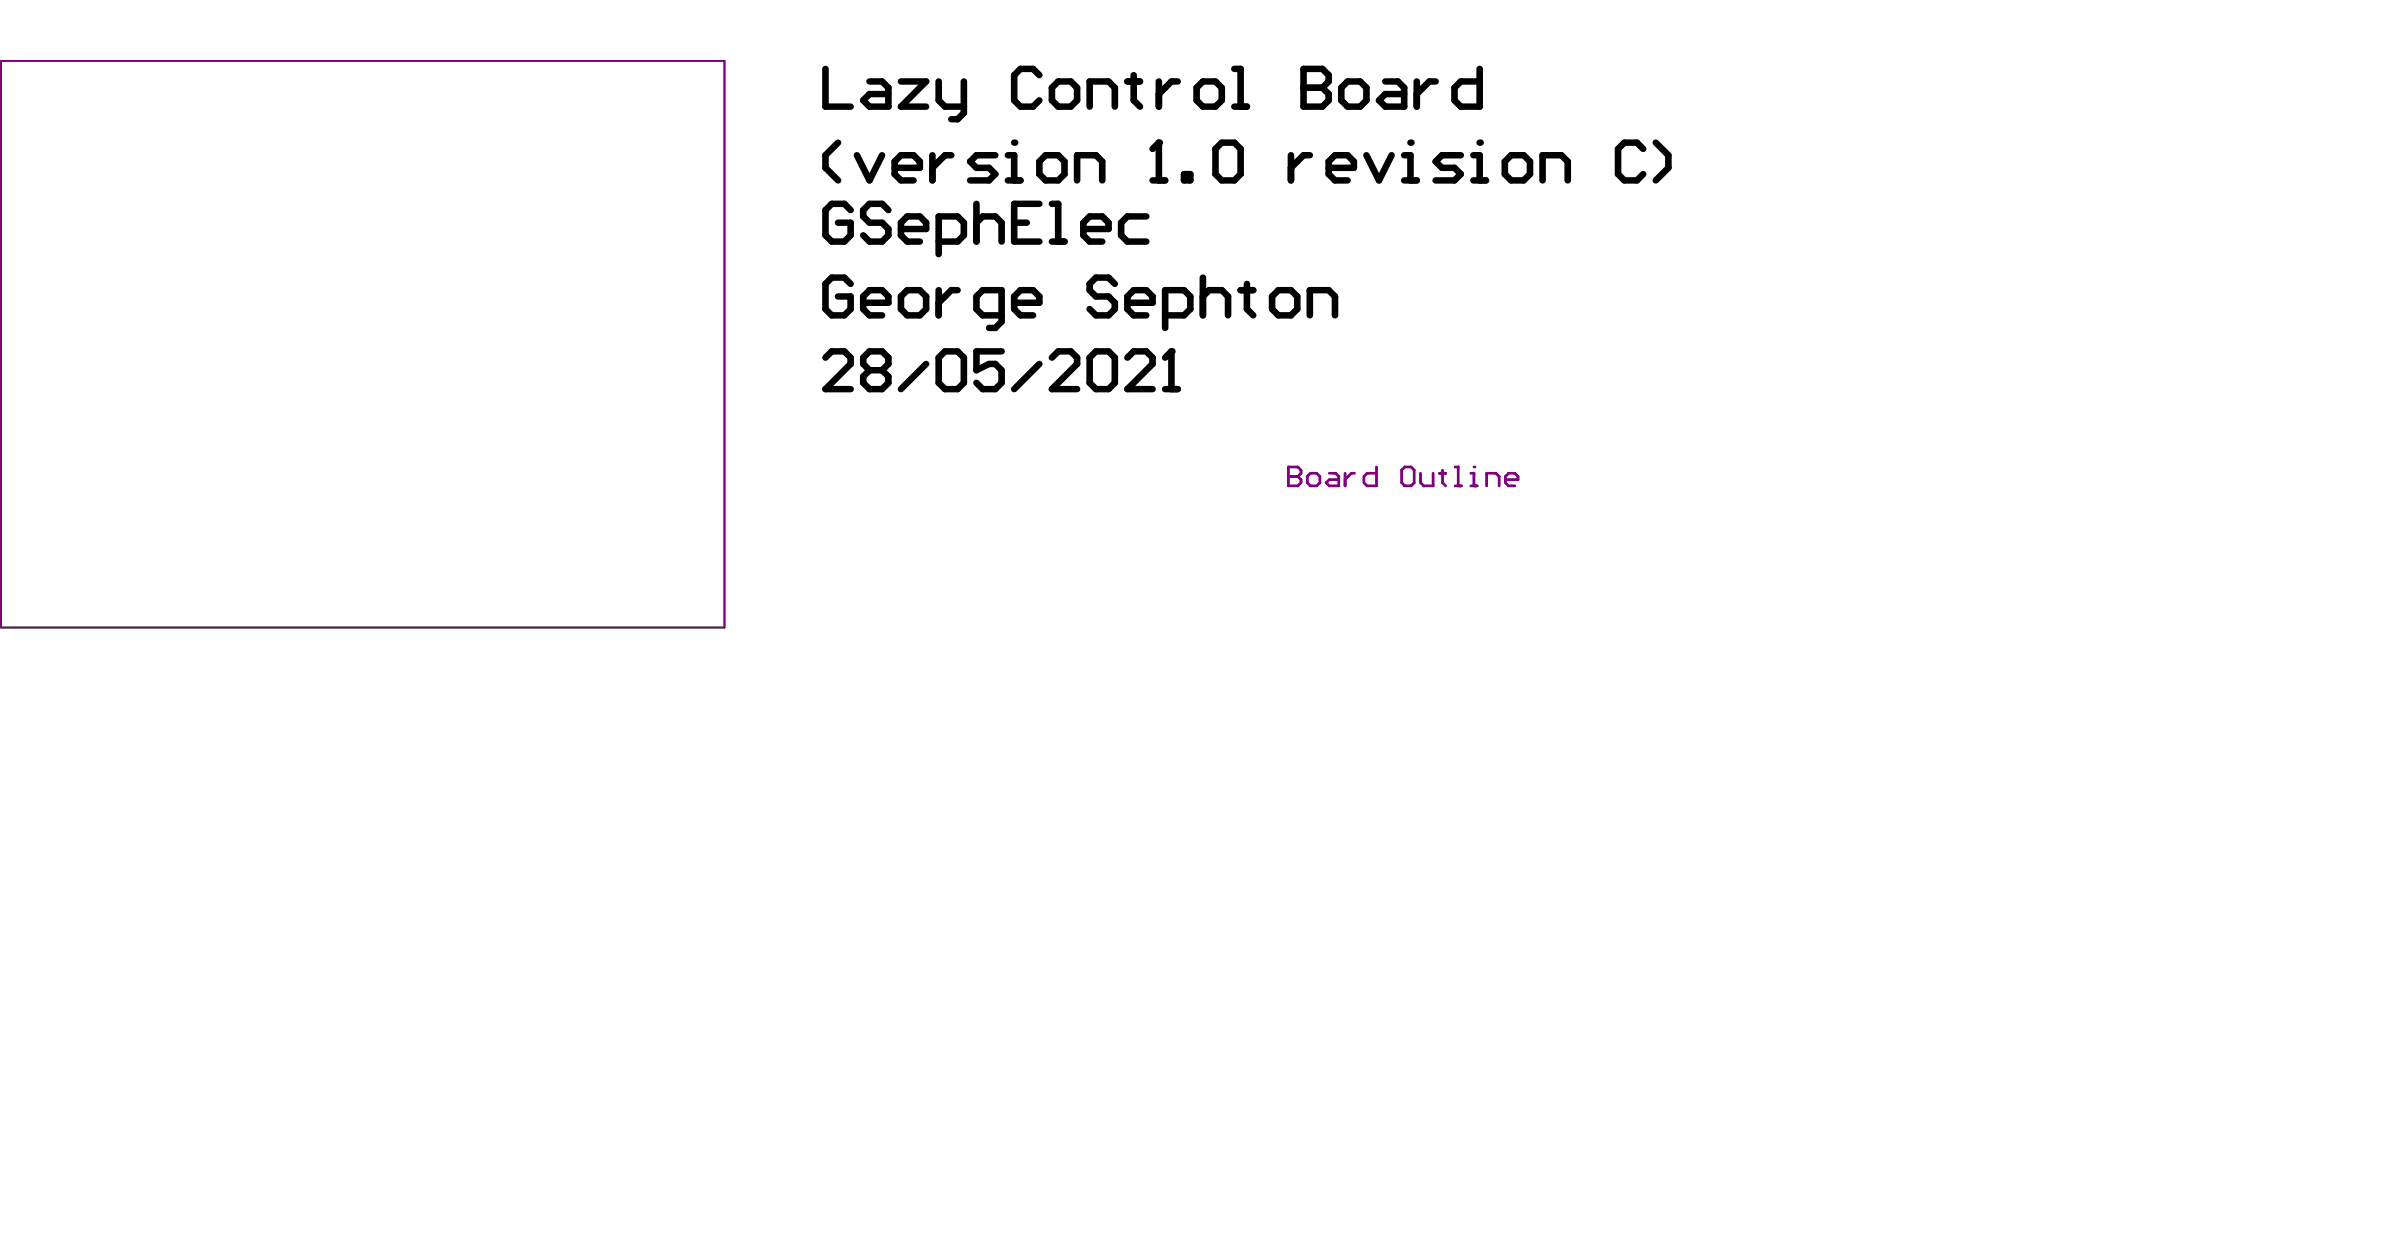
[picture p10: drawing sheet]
<svg xmlns="http://www.w3.org/2000/svg" width="848mm" height="439mm" viewBox="0 0 848 439" stroke-linecap="round" stroke-linejoin="round" font-family="sans-serif">
<g fill="none" stroke="#000" stroke-width="2.3">
<path d="M291.2 24.3v13.3h8.9M306.7 28.7h4.5l2.2 2.3v6.6h-6.7l-2.2-2.2 2.2-2.2h6.7M317.8 28.7h8.9l-8.9 8.9h8.9M331.2 28.7v6.7l2.2 2.2h6.6M340 28.7v11.1l-2.2 2.3h-2.2M366.7 26.5l-2.3-2.2h-4.4l-2.2 2.2v8.9l2.2 2.2h4.4l2.3-2.2M373.3 28.7h4.5l2.2 2.3v4.4l-2.2 2.2h-4.5l-2.2-2.2v-4.4zM384.4 37.6v-8.9h6.7l2.2 2.3v6.6M397.7 28.7h4.5M399.9 26.5v8.9l2.3 2.2M408.8 28.7v8.9M415.5 28.7h-2.2l-4.5 4.5"/>
<path d="M424.4 28.7h4.4l2.2 2.3v4.4l-2.2 2.2h-4.4l-2.3-2.2v-4.4zM435.4 37.6h4.5M435.4 24.3h2.3v13.3M459.9 24.3h6.6l2.2 2.2v2.2l-2.2 2.3 2.2 2.2v2.2l-2.2 2.2h-6.6zM459.9 31h6.6M475.4 28.7h4.4l2.2 2.3v4.4l-2.2 2.2h-4.4l-2.2-2.2v-4.4zM488.7 28.7h4.4l2.3 2.3v6.6h-6.7l-2.2-2.2 2.2-2.2h6.7M499.8 28.7v8.9M506.5 28.7h-2.3l-4.4 4.5M522 24.3v13.3h-6.7l-2.2-2.2v-4.4l2.2-2.3h6.7M295.6 50.3l-4.4 4.5v4.4l4.4 4.4M302.3 54.8l4.4 8.8 4.5-8.8"/>
<path d="M315.6 59.2h8.9v-2.2l-2.2-2.2h-4.5l-2.2 2.2v4.4l2.2 2.2h4.5M328.9 54.8v8.8M335.6 54.8h-2.2l-4.5 4.4M351.1 54.8h-6.6l-2.3 2.2 2.3 2.2h4.4l2.2 2.2-2.2 2.2h-6.7M355.6 54.8h2.2v8.8M368.9 54.8h4.4l2.2 2.2v4.4l-2.2 2.2h-4.4l-2.2-2.2v-4.4zM406.6 52.5l2.2-2.2v13.3M431 50.3h4.4l2.3 2.2v8.9l-2.3 2.2h-4.4l-2.2-2.2v-8.9zM455.4 54.8v8.8M462.1 54.8h-2.2l-4.5 4.4M468.7 59.2h8.9v-2.2l-2.2-2.2h-4.4l-2.3 2.2v4.4l2.3 2.2h4.4M482 54.8l4.5 8.8 4.4-8.8"/>
<path d="M495.4 54.8h2.2v8.8M515.3 54.8h-6.6l-2.2 2.2 2.2 2.2h4.4l2.2 2.2-2.2 2.2h-6.6M519.8 54.8h2.2v8.8M533.1 54.8h4.4l2.2 2.2v4.4l-2.2 2.2h-4.4l-2.2-2.2v-4.4zM579.7 52.5l-2.2-2.2h-4.5l-2.2 2.2v8.9l2.2 2.2h4.5l2.2-2.2M584.1 50.3l4.5 4.5v4.4l-4.5 4.4M300.1 74.1l-2.2-2.2h-4.5l-2.2 2.2v8.9l2.2 2.2h4.5l2.2-2.2v-4.4h-4.5M313.4 74.1l-2.2-2.2h-4.5l-2.2 2.2v2.2l2.2 2.3h4.5l2.2 2.2v2.2l-2.2 2.2h-4.5l-2.2-2.2M344.5 78.6l2.2-2.3h4.4l2.2 2.3v6.6M344.5 71.9v13.3M355.6 63.6h4.4M357.8 78.6h4.4"/>
<path d="M366.7 71.9h-8.9v13.3h8.9M371.1 71.9h2.2v13.3M380 63.6v-8.8h6.6l2.2 2.2v6.6M404.4 76.3h-6.7l-2.2 2.3v4.4l2.2 2.2h6.7M406.6 63.6h4.4M417.7 61.4h2.2v2.2h-2.2zM495.4 63.6h4.4M519.8 63.6h4.4M544.2 63.6v-8.8h6.6l2.3 2.2v6.6M317.8 80.8h8.9v-2.2l-2.2-2.3h-4.4l-2.3 2.3v4.4l2.3 2.2h4.4M331.2 85.2h6.6l2.2-2.2v-4.4l-2.2-2.3h-6.6v13.4M371.1 85.2h4.4"/>
<path d="M382.2 80.8h8.9v-2.2l-2.3-2.3h-4.4l-2.2 2.3v4.4l2.2 2.2h4.4M424.4 97.9v13.4M300.1 100.2l-2.2-2.3h-4.5l-2.2 2.3v8.8l2.2 2.3h4.5l2.2-2.3v-4.4h-4.5M304.5 106.8h8.9v-2.2l-2.2-2.2h-4.5l-2.2 2.2v4.4l2.2 2.3h4.5M320.1 102.4h4.4l2.2 2.2v4.4l-2.2 2.3h-4.4l-2.3-2.3v-4.4zM331.2 102.4v8.9M337.8 102.4h-2.2l-4.4 4.4M353.3 111.3h-6.6l-2.2-2.3v-4.4l2.2-2.2h6.6v11.1l-2.2 2.2h-2.2M357.8 106.8h8.9v-2.2l-2.3-2.2h-4.4l-2.2 2.2v4.4l2.2 2.3h4.4M393.3 100.2l-2.2-2.3h-4.5l-2.2 2.3v2.2l2.2 2.2h4.5l2.2 2.2v2.2l-2.2 2.3h-4.5l-2.2-2.3M397.7 106.8h8.9v-2.2l-2.2-2.2h-4.5l-2.2 2.2v4.4l2.2 2.3h4.5M411 111.3h6.7l2.2-2.3v-4.4l-2.2-2.2h-6.7v13.3"/>
<path d="M424.4 104.6l2.2-2.2h4.4l2.2 2.2v6.7M437.7 102.4h4.4M439.9 100.2v8.8l2.2 2.3M451 102.4h4.4l2.2 2.2v4.4l-2.2 2.3h-4.4l-2.2-2.3v-4.4zM462.1 111.3v-8.9h6.6l2.3 2.2v6.7M291.2 126.2l2.2-2.2h4.5l2.2 2.2v2.2l-8.9 8.9h8.9M306.7 130.6l-2.2-2.2v-2.2l2.2-2.2h4.5l2.2 2.2v2.2l-2.2 2.2M306.7 130.6l-2.2 2.2v2.3l2.2 2.2h4.5l2.2-2.2v-2.3l-2.2-2.2M306.7 130.6h4.5M326.7 128.4l-8.9 8.9M333.4 124h4.4l2.2 2.2v8.9l-2.2 2.2h-4.4l-2.2-2.2v-8.9zM353.3 124h-8.8v6.6l4.4-2.2h2.2l2.2 2.2v4.5l-2.2 2.2h-4.4l-2.2-2.2"/>
<path d="M366.7 128.4l-8.9 8.9M371.1 126.2l2.2-2.2h4.5l2.2 2.2v2.2l-8.9 8.9h8.9M386.6 124h4.5l2.2 2.2v8.9l-2.2 2.2h-4.5l-2.2-2.2v-8.9zM397.7 126.2l2.2-2.2h4.5l2.2 2.2v2.2l-8.9 8.9h8.9M411 137.3h4.5M411 126.2l2.3-2.2v13.3"/>
</g>
<g fill="#000">
<circle cx="459.9" cy="31" r="1.15"/>
<circle cx="357.8" cy="50.3" r="1.15"/>
<circle cx="408.8" cy="50.3" r="1.15"/>
<circle cx="497.6" cy="50.3" r="1.15"/>
<circle cx="522" cy="50.3" r="1.15"/>
<circle cx="413.3" cy="124" r="1.15"/>
</g>
<path d="M.4 21.5h255.2v199.9h-255.2z" fill="none" stroke="#008000" stroke-width=".66"/>
<path d="M.4 21.5h255.2v199.9h-255.2z" fill="none" stroke="#800080" stroke-width=".66"/>
<path d="M454.5 164.7v6.7h3.4l1.1-1.1v-1.1l-1.1-1.1h-3.4" fill="none" stroke="#800080" stroke-width=".99"/>
<circle cx="454.5" cy="168.1" r=".49" fill="#800080"/>
<g fill="none" stroke="#800080" stroke-width=".99">
<path d="M454.5 164.7h3.4l1.1 1.2v1.1l-1.1 1.1h-3.4M462.3 167h2.2l1.1 1.1v2.2l-1.1 1.1h-2.2l-1.1-1.1v-2.2zM469 167h2.2l1.1 1.1v3.3h-3.3l-1.2-1.1 1.2-1.1h3.3M474.5 167v4.4M477.8 167h-1.1l-2.2 2.2M485.6 164.7v6.7h-3.3l-1.1-1.1v-2.2l1.1-1.1h3.3M495.6 164.7h2.2l1.1 1.2v4.4l-1.1 1.1h-2.2l-1.1-1.1v-4.4zM501.1 167v3.3l1.1 1.1h3.4v-4.4M507.8 167h2.2M508.9 165.9v4.4l1.1 1.1M513.3 164.7h1.1v6.7M513.3 171.4h2.3"/>
<path d="M518.9 171.4h2.2M518.9 167h1.1v4.4"/>
</g>
<circle cx="520" cy="164.7" r=".49" fill="#800080"/>
<path d="M524.4 171.4v-4.4h3.4l1.1 1.1v3.3M531.1 169.2h4.4v-1.1l-1.1-1.1h-2.2l-1.1 1.1v2.2l1.1 1.1h2.2" fill="none" stroke="#800080" stroke-width=".99"/>
</svg>
